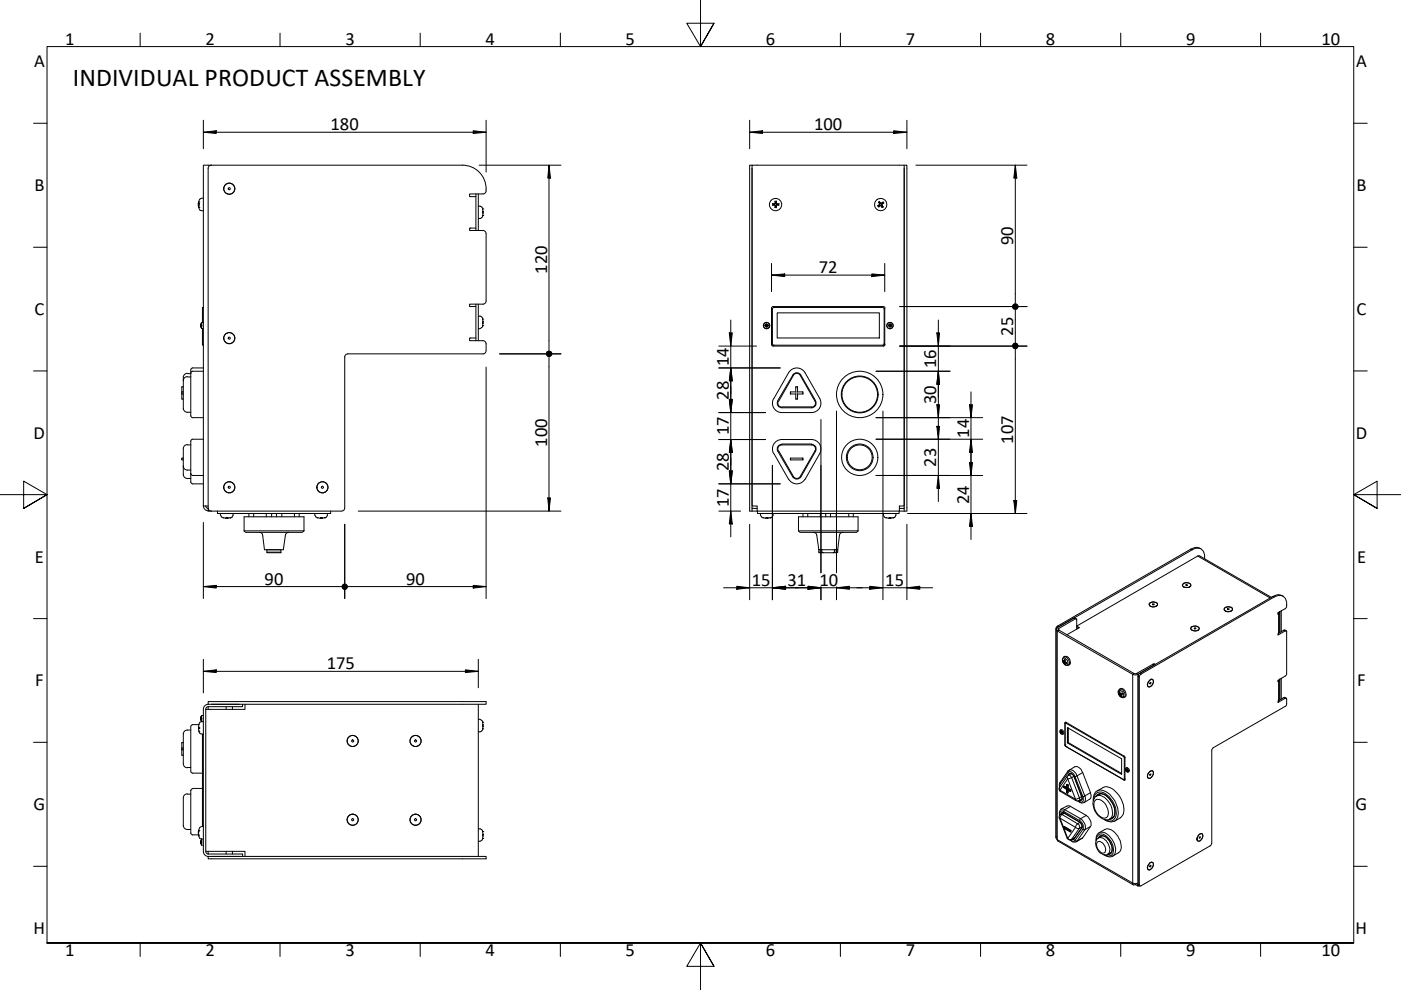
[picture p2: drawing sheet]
<svg xmlns="http://www.w3.org/2000/svg" width="297mm" height="210mm" viewBox="0 0 297 210" stroke-linecap="round" stroke-linejoin="round" font-family="sans-serif">
<defs><g id="words">
<text font-size="5.5" x="15.4" y="18.3">INDIVIDUAL PRODUCT ASSEMBLY</text>
<g font-size="3.9">
<text x="13.8" y="9.5">1</text>
<text x="43.6" y="9.5">2</text>
<text x="73.3" y="9.5">3</text>
<text x="102.9" y="9.5">4</text>
<text x="132.7" y="9.5">5</text>
<text x="162.4" y="9.5">6</text>
<text x="192" y="9.5">7</text>
<text x="221.7" y="9.5">8</text>
<text x="251.5" y="9.5">9</text>
<text x="280.2" y="9.5">10</text>
<text x="7.2" y="14.3">A</text>
<text x="287.5" y="14.3">A</text>
<text x="70.1" y="27.6">180</text>
<text x="172.6" y="27.6">100</text>
<text x="7.3" y="40.5">B</text>
<text x="287.6" y="40.5">B</text>
<text x="214.8" y="52" transform="rotate(-90 214.8 52)">90</text>
<text x="116" y="58" transform="rotate(-90 116 58)">120</text>
<text x="173.6" y="57.9">72</text>
<text x="7.3" y="66.8">C</text>
<text x="214.8" y="71.2" transform="rotate(-90 214.8 71.2)">25</text>
<text x="287.6" y="66.8">C</text>
<text x="154.5" y="77.7" transform="rotate(-90 154.5 77.7)">14</text>
<text x="198.5" y="78" transform="rotate(-90 198.5 78)">16</text>
<text x="154.5" y="84.7" transform="rotate(-90 154.5 84.7)">28</text>
<text x="198.5" y="85.6" transform="rotate(-90 198.5 85.6)">30</text>
<text x="7.1" y="93">D</text>
<text x="116" y="94.7" transform="rotate(-90 116 94.7)">100</text>
<text x="154.5" y="92.3" transform="rotate(-90 154.5 92.3)">17</text>
<text x="205.5" y="92.9" transform="rotate(-90 205.5 92.9)">14</text>
<text x="214.8" y="94.1" transform="rotate(-90 214.8 94.1)">107</text>
<text x="287.5" y="93">D</text>
<text x="154.5" y="99.9" transform="rotate(-90 154.5 99.9)">28</text>
<text x="198.5" y="99" transform="rotate(-90 198.5 99)">23</text>
<text x="154.5" y="107.5" transform="rotate(-90 154.5 107.5)">17</text>
<text x="205.5" y="106.8" transform="rotate(-90 205.5 106.8)">24</text>
<text x="7.4" y="119.3">E</text>
<text x="287.7" y="119.3">E</text>
<text x="56.1" y="124">90</text>
<text x="86.1" y="124">90</text>
<text x="159.4" y="124.2">15</text>
<text x="166.9" y="124.2">31</text>
<text x="173.7" y="124.2">10</text>
<text x="187.7" y="124.2">15</text>
<text x="69.3" y="141.9">175</text>
<text x="7.4" y="145.5">F</text>
<text x="287.7" y="145.5">F</text>
<text x="7.1" y="171.8">G</text>
<text x="287.4" y="171.8">G</text>
<text x="7.1" y="198">H</text>
<text x="13.8" y="202.8">1</text>
<text x="43.6" y="202.8">2</text>
<text x="73.3" y="202.8">3</text>
<text x="102.9" y="202.8">4</text>
<text x="132.7" y="202.8">5</text>
<text x="162.4" y="202.8">6</text>
<text x="192" y="202.8">7</text>
<text x="221.7" y="202.8">8</text>
<text x="251.5" y="202.8">9</text>
<text x="280.2" y="202.8">10</text>
<text x="287.4" y="198">H</text>
</g>
</g></defs>
<!-- layer: Visible (Hylo) -->
<g fill="none" stroke="#000" stroke-width=".21">
<path d="M44.8 35a.67 .67 0 0 0-.7 .7v72M98.1 35a5 5 0 0 1 5 5.5M98.1 35h-55v72.3h1M159.4 35h-.5v73.4h33.4v-73.4h-.6M159.4 35.7v72.1M191.7 35.7v72.1M42 43.6l.3 .9 .4 .2M42.1 43.2h.1M42.1 43.5h.1M42.1 43.5l.1 .5M42.1 43.2l-.1 .1M42.2 44h.1"/>
<path d="M42.2 42.8h.1M42.2 42.8l-.2 .3M42.2 42.8l-.1 .7M42.3 42.3l-.2 .9M42.7 42.1l-.4 .2M42.7 42h.4M42.7 44.7h.4M100.9 48.4h-1.3v.5h2.8a.67 .67 0 0 1 .7 .6v14.3M100.9 41.1v7.8M101.4 43.7l.7 .2M101.4 41.1v7.8M102.1 46.1l-.7 .2"/>
<path d="M102.2 43.9l.2 .4M102.3 44.3h.1M102.3 45.1h.1l-.1 .7M102.3 44.3l.1 .5-.1 .1M102.3 45.7h.1M102.4 44.3h.1M102.4 45.7h.1M102.4 44.9v.2M102.4 45.8l-.2 .3M103.1 40.5a.67 .67 0 0 1-.7 .6h-2.8v.6h1.3M163.8 43.5h.5v.5M163.8 43.5a.36 .36 0 0 1 .5 0 .36 .36 0 0 1 0 .5"/>
<path d="M164 43.3v.2M164.3 42.6v.6h-.5M164.3 42.7a.36 .36 0 0 1 0 .5 .36 .36 0 0 1-.5 0M164.3 43.8h.2M164.3 42.9h.2M164.5 42.9v.3l.4 .1M164.6 42.6v.6h.6M164.6 42.7l-.1 .2M164.9 43.3v.2M165.1 43.5a.36 .36 0 0 0-.5 0 .36 .36 0 0 0 0 .5M165.1 43.2l-.2 .1M165.2 43.5h-.5l-.1 .5"/>
<path d="M186.2 43.9h.1M186.2 43.9l.5-.4 .3 .5M186.2 42.8l.4 .5-.5 .4 .4-.4zM186.3 43.6l.1 .1M186.4 42.7l.4 .5 .5-.4-.5 .4zM186.5 42.9l-.1 .1M186.9 43.3l.5-.3-.5 .5zM186.9 43.5l.4 .4zM187 44h.1M187.1 43l.1 .2M187.1 43.7l-.2 .1M39.7 79.9h.7"/>
<path d="M39.7 79.2h.7M39.7 79.9a.86 .86 0 0 0-.8 .8M39.7 79.2a.86 .86 0 0 0-.8 .8v6.6M40.8 78.7h2.3M40.8 78h2.3M40.9 78.7l-.4 .2-.1 .2M40.9 78l-.4 .2-.1 .3v9.6l.3 .4 .2 .1M42.5 69.1h.1M42.5 68.9h.1M42.5 69h.1M42.6 69.4l.2 .3M42.6 68.9h.1"/>
<path d="M42.6 69.1h.1M42.6 69.3h.1M42.6 68.7h.1M42.6 68.7v.2M42.6 69.1v.2M42.6 68.9v.2M42.6 69.3v.1M42.8 68.4l-.2 .3M42.9 69.7v3.5h.2M43.1 65.2h-.2v3.2M43.1 68.4h-.4v1.2l.4 .1M73.1 75.7v32"/>
<path d="M100.9 71.7h-1.3v.5h2.8a.67 .67 0 0 1 .7 .7v1.4M100.9 64.5v7.7M101.4 67l.7 .2M101.4 64.5v7.7M101.4 69.7h.4M102.1 69.4l-.3 .2M102.2 67.2l.2 .4M102.3 67.6h.1M102.3 68.5h.1l-.1 .6M102.3 67.7l.1 .4-.1 .1M102.3 69h.1M102.4 67.7h.1"/>
<path d="M102.4 69.1h.1M102.4 68.2v.3M102.4 69.1l-.2 .4M103.1 74.4a.67 .67 0 0 1-.7 .6h-28.6a.67 .67 0 0 0-.7 .7M103.1 63.8a.67 .67 0 0 1-.7 .7h-2.8v.5h1.3M162.2 69.1h.1M162.2 68.9h.1M162.2 68.9h.2M162.2 68.9l.1 .1M162.3 69.1h.1M162.3 69h.1M162.4 69.1h.1"/>
<path d="M162.4 68.9h.1M162.4 69v.1M162.4 69.3h.1M162.4 69.3l.1-.1 .1 .1M162.4 68.9v-.2l.1 .1 .1-.1v.2M162.4 69.1v.2M162.4 69.1l.1 .1M162.4 69.1v.1M162.5 68.9l-.2 .1M162.5 69.2h.1M162.5 68.9l.2 .1M162.5 68.8v.1"/>
<path d="M162.5 68.9h.1M162.6 69.3h.1M162.6 69.1v.2M162.6 69.1h.1M162.6 68.9h.1M162.6 68.9h.2M162.6 69.1v.1M162.7 69v.1M162.7 69.1h.1M162.7 69h.1M162.7 69.1l-.2 .1M162.8 68.9h.1"/>
<path d="M162.8 69.1h.1M162.8 69.1h-.2M162.8 68.9l-.1 .1M163.6 73l.3 .4h23.4M163.6 73.1l.3 .2M163.8 72.8l.3 .4h23M164.8 66.3h21.6v5.4h-21.6zM167.2 79l-3.1 5.5M167.2 79a2 2 0 0 1 3.5 0l3.1 5.5a2 2 0 0 1-1.7 3M168.1 79.5l-3.2 5.4M168.1 79.5a.98 .98 0 0 1 1.7 0M168.2 79.6a.86 .86 0 0 1 1.5 0"/>
<path d="M168.2 79.6l-3.1 5.5M169.7 79.6l3.1 5.5M169.8 79.5l3.1 5.4M187.1 65.2h-23.2l-.1 .3v7.4M187.1 65.2l.4 .3v7.4M187.3 65h-23.6l-.1 .3v7.7M187.3 65l.3 .3M187.5 72.8l-.4 .4M187.6 65.4v7.6M187.6 73.1l-.3 .2M187.6 73l-.3 .4M188.3 69.1h.2"/>
<path d="M188.5 69.1h.1M188.5 69h.1M188.5 68.9h.1M188.5 69v.1M188.6 68.9h.1M188.6 69.1h.1M188.6 69.1v.2l.1-.1M188.6 69.1l.1 .1M188.6 69.1l-.1 .1M188.7 68.9l-.1-.2 .1 .2h-.4l.2 .1M188.7 68.9l-.2 .1M188.7 69.2h.1"/>
<path d="M188.7 68.9h.1M188.7 68.9l.1-.2-.1 .2h.3l-.2 .1M188.7 68.9l.1 .1M188.7 69.2l.1 .1M188.8 69.3h.1M188.8 68.9h.1M188.8 69.1h.1M188.8 69.1v.1M188.8 69v.1M188.8 69.1h.2l-.3 .1 .1 .1M188.8 69h.1M188.8 69.1l-.1 .1"/>
<path d="M38.5 83.5h.4M38.9 86.6a.86 .86 0 0 0 .8 .8h.7M38.9 98.8a.86 .86 0 0 0 .8 .9h.7M38.9 82h-.4v2.6h.4M38.9 83.1l-.4 .1M38.9 97.1h-.4v.4h.4M39.7 94.3h.7M39.7 94.3a.86 .86 0 0 0-.8 .8v5.5a.86 .86 0 0 0 .8 .8h.7M40.8 88.6h2.3M40.8 93.1h2.3M40.9 93.1l-.4 .2-.1 .2v8.7l.5 .4M164 84.5a2 2 0 0 0 1.8 3"/>
<path d="M164.1 96.2l3.1 5.4M164.9 85a.98 .98 0 0 0 .9 1.5M165 85a.86 .86 0 0 0 .8 1.3M165.1 95.6l3.1 5.4M165.8 94.2a.98 .98 0 0 0-.9 1.5l3.2 5.4M165.8 93.2a2 2 0 0 0-1.8 3M165.8 94.3a.86 .86 0 0 0-.8 1.3M165.8 94.3h6.3M165.8 86.5h6.3M165.8 87.5h6.3M165.8 94.1h6.3M165.8 93.2h6.3"/>
<path d="M165.8 86.3h6.3M167.6 83.1l1.2 .1M167.6 97.1v.4M167.6 83.5h1.1M167.6 83.2v.3M167.6 97.2h2.6M167.6 97.4l2.6 .1M168.7 82l.3 .1M168.8 84.6h.3M168.8 83.5l-.1 1.1M168.8 82.1l-.1 1M169 83.5v1.1"/>
<path d="M169.1 82l-.1 1.2M169.1 83.1l1.1 .1M169.1 83.5h1.1M170.2 83.1v.4M170.2 97.1v.3M172.1 94.3a.86 .86 0 0 1 .7 1.3l-3.1 5.4M172.1 94.2a.98 .98 0 0 1 .8 1.5l-3.1 5.4M172.1 93.2a2 2 0 0 1 1.7 3M172.8 85a.86 .86 0 0 1-.7 1.3M172.9 85a.98 .98 0 0 1-.8 1.5M173.8 96.2l-3.1 5.4a2 2 0 0 1-3.5 0M40.4 100.4l.3 .4h.2"/>
<path d="M40.8 100.8h2.3M40.8 102.6h2.3M43.1 107.3a1.05 1.05 0 0 0 1.1 1M43.6 107.3l.1 .2 .5 .3M44.1 107.8h.1M44.1 107.7a.67 .67 0 0 0 .7 .7M46.1 108.4v.5h24v-.5M46.7 108.9v.4M46.8 109.2l.2 .4M47 109.6l.4 .2M47.4 109.8l.5 .1v-.1M47.4 109.8h.1"/>
<path d="M47.9 109.8h.1M47.9 109.8h.3M48.2 109.8h.1M48.2 109.8v.1l.6-.1M48.8 109.8h.1M49.2 109.6l-.4 .2M49.4 108.9l-.2 .7M51.8 112.6l.3 .3h12l.4-.3M51.8 112.6h12.7M51.8 112.6v-3h12.7v3M52.8 108.9v.7M53.8 108.9v.7"/>
<path d="M55 112.9a.67 .67 0 0 1 .7 .6l.4 3.1h4l.4-3.2a.68 .68 0 0 1 .7-.5M56.5 108.9v.7M56.6 117.1h3v.1h-3v-.6h3v.5M57.6 108.9v.7M58.6 108.9v.7M59.8 108.9v.7M62.4 108.9v.7M63.4 108.9v.7M66.7 108.9v.4M66.8 109.2l.2 .4M67 109.6l.4 .2M67.4 109.8l.5 .1v-.1"/>
<path d="M67.9 109.8h.1M67.9 109.8h.3M68.2 109.8h.1M68.2 109.8v.1l.6-.1M68.8 109.8h.1M69.2 109.6l-.4 .2M69.4 108.9l-.2 .7M73.1 107.7a.67 .67 0 0 1-.7 .7h-28.3v-.6M160.5 108.4v-1.1h-1.1v-72.3h32.3v72.3h-1v1.1M160.5 107.8h-1.1v.6M160.6 108.4v.5h30v-.5M161.2 108.9v.4"/>
<path d="M161.3 109.2l.2 .4M161.5 109.6l.4 .2M161.8 109.8h.1M161.9 109.8l.5 .1v-.1M162.4 109.8h.1M162.4 109.8h.3M162.7 109.8h.1M162.7 109.8v.1l.6-.1M163.3 109.8h.1M163.7 109.6l-.4 .2M163.9 108.9l-.2 .7M168.1 101.1a.98 .98 0 0 0 1.7 0"/>
<path d="M168.2 101a.86 .86 0 0 0 1.5 0M169.3 112.6l.3 .3h12l.3-.3M169.3 112.6h12.6M169.3 112.6v-3h12.6v3M170.2 108.9v.7M171.3 108.9v.7M172.5 112.9a.67 .67 0 0 1 .7 .6l.4 3.1M173.6 116.6h4M173.6 117.1h.6M173.6 117.1l.1 .1h.9M173.6 116.6v.5M173.9 108.9v.7"/>
<path d="M174.2 116.6v.5l.4 .1h2.8l.2-.1M175.1 108.9v.7M176.1 108.9v.7M176.9 116.6v.5l-.2 .1M176.9 117.1h.7M177.3 108.9v.7M177.6 116.6v.5M178.7 112.9a.67 .67 0 0 0-.7 .6l-.4 3.1M180 108.9v.7M180.9 108.9v.7M187.3 108.9l.2 .7M187.5 109.6l.4 .2"/>
<path d="M187.9 109.8l.5 .1 .1-.1M187.9 109.8h.1M188.5 109.8h.1M188.5 109.8h.3M188.7 109.8l.1 .1M188.8 109.8h.1M188.8 109.8v.1M189.3 109.8h.1M189.4 109.8h.1M189.4 109.8l-.6 .1M189.7 109.6l-.3 .2M190 108.9l-.3 .7"/>
<path d="M190.7 107.8h1v.6M254.6 116.4l-.2-.2a1.77 1.77 0 0 0-1.9 .2l-28.4 16.4-.2 .3v44.5l.3 .7 16.1 9.3M255.4 118.5a1.69 1.69 0 0 0-.6-2 1.69 1.69 0 0 0-2 .1l-28.3 16.3M225.6 139.3a1.08 1.08 0 0 1 1.2 .4 1.08 1.08 0 0 1 0 1.2 1.09 1.09 0 0 1-1.2-.2 1.09 1.09 0 0 1-.3-1.1zM228.2 131.2l-.6-.2-3.4 2.1-.2 .2v.3l16.2 9.4 .4 .1 .7-.1 3.5-2.1M228.3 133.4v-2.1l-.2-.1-3.8 2.1v.2l16.2 9.3h.5l3.6-2 .3 .1M228.3 133.1l.3 .2M243.6 128a1.05 1.05 0 0 1 1.8 .2 .97 .97 0 0 1-.9 .5 .97 .97 0 0 1-.9-.7zM243.7 127.9a1.19 1.19 0 0 1 1.7 .2 .98 .98 0 0 1-.9 .6 .98 .98 0 0 1-.9-.6zM243.9 128.5l.1 .1M244.4 128.1l.3 .1h-.4zM245.2 128.5l-.1 .1"/>
<path d="M250.9 123.7a1.09 1.09 0 0 1 1.6 .4 1.1 1.1 0 0 1-1.8 0zM251 123.7a.96 .96 0 0 1 1.5 .5 1.13 1.13 0 0 1-1.8-.2zM251 124.4v.1M251.5 124l.3 .1-.3 .1zM252.2 124.4v.1M252.5 133a1.06 1.06 0 0 1 1.8 .4 1.07 1.07 0 0 1-1.8-.2zM252.6 132.9a1.03 1.03 0 0 1 1.7 .4 .99 .99 0 0 1-1 .5 .99 .99 0 0 1-.8-.7zM252.7 133.6h.1M253.2 133.3l.4-.1-.3 .2zM253.9 133.6h.1M259.6 129a1.1 1.1 0 0 1 1.7 .1 .97 .97 0 0 1-.8 .6 .97 .97 0 0 1-1-.5zM259.8 128.8a.93 .93 0 0 1 1.5 .5 1.08 1.08 0 0 1-1.8-.2z"/>
<path d="M259.8 129.5l.1 .1M260.3 129.1l.3 .1-.3 .1zM261 129.5v.1M269.6 126.7l-15.5-8.9-25.8 15 .6 .3-2.7 1.5M271.1 134.3l-.1 .4 1.5-.9h.3v9.1l-.3 .5-1.5 .8v.4l.3-.4v-.2M271.3 129.7v.2l-.3 .4v-.4l1.5-.8a1.91 1.91 0 0 0-.8-2.8h-.7l-.9 .3-28.2 16.3-.3 .5v44.3l.1 .2 15-8.6 .2-.5v-19.8l.3-.5 15.5-9v-1.4h-.2l-1.5 .8 .1-.3M271.3 133.9l-.2 .4M271.3 129.7v4.4M271.7 129.5v4.4M272 126.4l-.2-.1a1.77 1.77 0 0 0-1.9 .2l-28.5 16.5-.1 44.6 .4 .3M272.7 133.8l-.4-.2-1.2 .7M38.5 158.9l.4 .1"/>
<path d="M38.9 157.5h-.4v2.6h.4M38.9 158.6l-.4 .1M40.4 154.1v9.4M40.4 154.8h-.7a.86 .86 0 0 0-.8 .8v6.3M40.8 153.6h1.4M40.9 153.6l-.4 .2-.1 .3M42.1 154.5l.1 .5M42.1 154.5h.1M42.2 155l.1 .4 .4 .2M42.2 154.2h.1M42.2 154.5h.1M42.2 155h.1"/>
<path d="M42.2 154.2v.3M42.2 154.4l-.1 .1M42.2 153.6h.1M42.5 152.4h.1M42.5 152.2h.1M42.5 152.4v.1M42.5 152.3h.1M42.6 152.7l.2 .3M42.6 152.2h.1M42.6 152.4h.1M42.6 152.7h.1M42.6 152.1v.1"/>
<path d="M42.6 152.4v.3M42.6 152.2v.2M42.6 152h.1M42.7 153l-.5 .4-.2 .7 .2 .1M42.7 155.6l.4 .1M42.8 151.7l-.2 .3M42.9 155.7v19.5M43.1 151.7h-.4v1.3h.4M43.1 150.4v30.1M44.1 148.8h59v.5h-59zM44.1 149.8v.6M44.2 149.3a1.05 1.05 0 0 0-1.1 1.1"/>
<path d="M44.2 149.8l-.5 .3-.1 .3M47.9 149.8v.6M49.3 149.8v.6M51.4 149.3v.5h-7.3M51.9 149.3v1.1h-8.3v30.1h8.3v1.1M101.4 149.3v32.3M101.4 152.5h.4M101.8 152.6l.3 .2M102.1 155l-.7 .2M102.2 152.7l.2 .4M102.3 153.2l.1 .8M102.3 154h.1z"/>
<path d="M102.3 154.6h.1M102.4 154.5h.1M102.4 153.1h.1M102.4 154.6l-.2 .4M102.4 154l-.1 .5M224.7 155.2v-.3a.45 .45 0 0 1 .6 .2 .45 .45 0 0 1-.1 .6l-.3-.2M224.8 155.3l.1 .2M224.8 155.2h.1M224.8 154.8a.5 .5 0 0 1 .7 .1 .5 .5 0 0 1-.1 .7l-.2 .1M224.8 155.2l.1 .2M224.9 155.4h.1M224.9 155.2h.1"/>
<path d="M224.9 155.4v.1M224.9 155.5h.1M224.9 155.1h.1M224.9 155.1v.1h-.1M224.9 155.1l.1 .1M225 155.3h.1M225 155.4h.1M225 155.3l-.1 .1M225 155.1l.1 .3-.1 .1M225 155.4l-.1 .1M225 155.4v.1M225.4 140.1l.2 .1"/>
<path d="M225.6 140.2h-.2l.2 .2 .1 .4 .1-.2M225.6 140.2l.1-.3 .1 .5 .3 .1M225.8 153.2l.2-.1 12.4 7.3 .1 5-12.5-7.1-.2-.2zM225.8 140.5v.3M225.8 153.5l.2-.2 12.2 7.1 .2 .3v4.5l-.1 .1-12.3-7M225.8 140.5l.3 .1M225.8 140.1l-.2 .1M225.9 140.4l-.1 .1M226.1 153.2l-.2 .1M226.1 140.6h.1M226.1 140.4v.2M226.5 154.3v3.2h-.2v-3.2l11.5 6.6v3.3l-11.5-6.7"/>
<path d="M226.5 157.5l11.3 6.5M237.2 146.3a.77 .77 0 0 1 .9-.3 .77 .77 0 0 1 .5 .7 .74 .74 0 0 1-.2 1.1 .74 .74 0 0 1-1-.3 1.08 1.08 0 0 1-.2-1.2zM237.2 147.1h.2M237.3 147.3h.2l.2 .3M237.4 146.7h-.1l.1 .4M237.4 146.7l.2 .4 .3-.1M237.6 147l-.2 .1M237.6 147.1l-.2 .2M237.6 147v.1M237.7 147.6h.1M237.7 147.5v.1M237.8 147l.1 .2"/>
<path d="M237.9 147l-.3 .1M237.9 147.1l-.3 .1M237.9 147.2h.1M237.9 147.2l-.3 .1 .3 .3M243.3 145.1v.1M243.6 144.4a.54 .54 0 0 1 .9-.2 1.05 1.05 0 0 1-1.1 1.4l-.1-.4zM243.9 144.7l.1 .1-.2 .2zM243.9 144.1l-.1 .1M271.3 148.2l-.2 .4M271.3 144v4.4M271.7 143.8v4.4M272.7 148.1l-.4-.2-1.2 .7"/>
<path d="M38.9 161.9a.86 .86 0 0 0 .8 .9M39.7 168.4h.7M39.7 162.7h.7M39.7 168.3a.86 .86 0 0 0-.8 .9v5.8a.86 .86 0 0 0 .8 .9h.7M40.4 163.5l.1 .2 .4 .2M40.4 167.6v9l.1 .2 .4 .2M40.8 177h1.3M40.8 167.2h2.1M40.8 163.9h2.1M40.9 167.2l-.4 .2-.1 .2M42.1 176.4h.1M42 176.8h.1"/>
<path d="M42 176.8l.3 .9M42.1 176.4l-.1 .2M42.2 176.1h.1M42.2 176.2l-.2 .4 .2 .7-.2-.5M42.2 176.1v.2M42.2 176.1l-.1 .3M42.3 177.7l.4 .2M42.5 178.7h.1M42.5 178.5h.1M42.5 178.4v.1M42.5 178.6h.1M42.6 178.9l.2 .3"/>
<path d="M42.6 178.5h.1M42.6 178.6h.1M42.6 178.9h.1M42.6 178.2h.1M42.6 178.2v.3M42.6 178.6v.3M42.6 178.5v.1M42.7 175.3l-.4 .2-.3 .9M42.7 175.2h.4M42.8 177.9l-.2 .3M43.1 177.9h-.4v1.3h.4M101.4 175.7l.7 .2"/>
<path d="M102.1 178.1l-.7 .3M102.2 175.9l.2 .4M102.3 176.3h.1M102.3 176.3l.1 .8M102.3 177.7v.1M102.4 177.8h.1M102.4 176.3h.1M102.4 177.8l-.2 .4M102.4 177.2l-.1 .6M223.9 177.5v.1M224.6 166.9v.5l.2 .4M224.7 172.8a1.35 1.35 0 0 1 .3-1.3l1.2-.6h.6l3.5 2a2.12 2.12 0 0 1 .9 2.3l-1.6 2.4-1.4 .9a1.1 1.1 0 0 1-1.3-.3"/>
<path d="M224.9 167.8l3.3 2M225.2 172.3l3.7 2a.99 .99 0 0 1 .5 1.2l-1.8 2.4M225.5 172.3l-.9 .6v.5l1.7 4.3M225.6 167h.1M225.6 175.5h.1M226.1 168h.1M226.1 166.9l-.5-.2v.3l.5 .4v.6l.2 .1M226.1 166.4v.1M226.1 166.4l.2-.1 .2 .1-.2 .1M226.1 166.4v.8M226.1 167.3v.1M226.3 167.4l.6 .4"/>
<path d="M226.3 177.7l.4 .4 .5-.1M226.3 164.6l-1.6 2.3-.1-.6 .2-.5 1.6-2.3 1.4-.9a1.5 1.5 0 0 1 1.8 1.2l1.7 4.9-.1 .6-1.3 .9a1.1 1.1 0 0 1-1.4-.4M226.5 167.5v.6h-.2M226.5 166.4v.7l-.2 .1M226.5 167.1l.6 .4-.2 .1M226.6 164.4l-.2 .2M226.9 164l.5 .2 .3 .4 1.7 4.5-.1 .5M226.9 176.2l.2-.1-1.4-.9-.1 .1v.2l1.3 .9M227.1 167.5v.2h-.2M227.1 176.1v.2h-.2M227.1 164l-.6 .4M227.8 177.6l-.7 .4"/>
<path d="M228.2 169.8h.6M229.4 169.4l-.6 .4M231.8 169.7a2.14 2.14 0 0 1 .9-2 2.49 2.49 0 0 1 2.2-.9 5.3 5.3 0 0 1 3.3 5.8 3 3 0 0 1-1.9 1.5 2.39 2.39 0 0 1-2.2-.3M232.4 178.3a1.57 1.57 0 0 1 .6-1.7l1.3-.7a2.34 2.34 0 0 1 2.7 1.4 3.2 3.2 0 0 1 .4 3.3l-1.5 .9a1.71 1.71 0 0 1-1.8-.3M232.9 168.4a1.98 1.98 0 0 1 2.4 1.1 3.5 3.5 0 0 1 .7 3.8l-.2 .2M233.2 177.3a1.84 1.84 0 0 1 2.1 1.2 1.9 1.9 0 0 1 .1 2.4M233.3 168.3a1.75 1.75 0 0 0-1.3 1 3.4 3.4 0 0 0 2.9 4.5l1.3-.7M233.7 177.2l-.8 .4a1.79 1.79 0 0 0 0 2.8 1.6 1.6 0 0 0 2 .7l.7-.4M238.5 165.2l-.2 .1M238.6 163.3l.2 .2M238.6 163.3v-.3a.44 .44 0 0 1 .6 .1 .44 .44 0 0 1-.1 .6l-.3-.2M238.7 163.3h.1"/>
<path d="M238.7 163.2v.1M238.7 162.8a.5 .5 0 0 1 .7 .3 .5 .5 0 0 1-.3 .6M238.8 163.4h.1M238.8 163.2h.1M238.8 163.4v.1M238.8 163.2h.1l-.1 .1M238.8 163.3v.1M238.8 163.5h.1M238.8 163.1h.1M238.8 163.1v.2M238.8 163.1l.2 .4M238.9 163.3h.1"/>
<path d="M238.9 163.4h.1M238.9 163.3l-.1 .1M238.9 163.4v.1M239 163.5h.1M239 163.5l-.1-.1v.1M243.3 164.5v.1M243.6 163.8a.52 .52 0 0 1 .7-.4 .52 .52 0 0 1 .2 .8l-.5 .7-.4 .2a.78 .78 0 0 1 0-1.3zM243.8 164.2l.2-.1-.1 .3zM243.9 163.5h-.1M253.8 177.8v.1M254.3 176.9l.5-.1a.99 .99 0 0 1 .1 1 .99 .99 0 0 1-1 .5 .99 .99 0 0 1 .4-1.4zM254.3 176.9l.5-.1a.99 .99 0 0 1 .1 1 .99 .99 0 0 1-1 .5l-.1-.7z"/>
<path d="M254.4 177.4l.1 .1-.2 .2zM254.4 176.8l-.1 .1M43.1 180.5a1.05 1.05 0 0 0 1.1 1.1M43.6 180.5l.1 .3 .5 .3M44.1 181.1h7.3v.5M44.1 181.6h59v.5h-59zM44.1 180.5v.6M47.9 180.5v.6M49.3 180.5v.6M240.7 187.6l.6 .3M240.7 187.4v.2M240.9 187.4l.4 .2v.3"/>
<path d="M241.3 187.2l-.4 .2-.7-.2v.4h.5M241.3 187.6h.1M241.5 187.7l-.2 .2M243.3 183.9v.1M243.8 183l.5-.1a.99 .99 0 0 1 .1 1 .99 .99 0 0 1-1 .5l-.1-.4 .1-.5zM243.8 183.6l.2-.1-.1 .3h-.1zM243.8 182.9h.1"/>
<circle cx="48.6" cy="40" r=".22"/>
<circle cx="48.6" cy="40" r="1.17"/>
<circle cx="164.4" cy="43.4" r="1.3"/>
<circle cx="186.7" cy="43.4" r="1.3"/>
<circle cx="48.6" cy="71.7" r=".22"/>
<circle cx="48.6" cy="71.7" r="1.17"/>
<circle cx="162.5" cy="69" r=".67"/>
<circle cx="188.7" cy="69" r=".67"/>
<circle cx="182.3" cy="83.6" r="4.9"/>
<circle cx="182.3" cy="83.6" r="3.9"/>
<circle cx="182.3" cy="97" r="3.8"/>
<circle cx="182.3" cy="97" r="2.83"/>
<circle cx="182.3" cy="97" r="2.64"/>
<circle cx="182.3" cy="83.6" r="3.8"/>
<circle cx="48.6" cy="103.3" r=".22"/>
<circle cx="48.6" cy="103.3" r="1.17"/>
<circle cx="68.4" cy="103.3" r=".22"/>
<circle cx="68.4" cy="103.3" r="1.17"/>
<circle cx="74.8" cy="157.1" r="1.17"/>
<circle cx="74.8" cy="157.1" r=".22"/>
<circle cx="88.1" cy="157.1" r="1.17"/>
<circle cx="88.1" cy="157.1" r=".22"/>
<circle cx="74.8" cy="173.8" r="1.17"/>
<circle cx="74.8" cy="173.8" r=".22"/>
<circle cx="88.1" cy="173.8" r="1.17"/>
<circle cx="88.1" cy="173.8" r=".22"/>
</g>
<!-- layer: Visible Narrow (Hylo) -->
<g fill="none" stroke="#000" stroke-width=".21">
<path d="M252.5 116.4l.3 .2M253.9 117.9l15.4 8.9M223.9 133.3l.1 .1M224.2 133.1l.3 .2v.3l-.3 .2v44.2l16 9.2v-44.2l.2-.2M224.2 132.8l.3 .1M225.4 139.5a.93 .93 0 0 1 .9 .5 .93 .93 0 0 1 0 1 .97 .97 0 0 1-.9-1.5zM225.6 139.3a1.21 1.21 0 0 1 1 1.6l-.1 .1M225.7 139.9h.1M227.6 131l.4 .2M269.9 126.5l.2 .1M271 130.1h.1v4.2M272.2 133.6l.3 .2"/>
<path d="M224.8 155.2h.1M224.9 155.1h.1M225 155.5h.1M225 155.2l-.1 .1M225 155.2h-.1M225 155.4l.1 .1M225 155.4h-.1M225.4 140.1v.1M225.7 140.8h.1M225.7 140.7l.1 .1M225.8 158h.1M225.8 140.1l-.2 .1"/>
<path d="M225.8 140.2l-.2 .2M225.9 140.4h-.3M226 158.3h.1M226 153.1l-.2 .2M226 140.4l-.2 .1M226.1 140.5v.1M226.1 153.3h-.1M237.2 146.3a.94 .94 0 0 1 .9 .6 .94 .94 0 0 1-.1 1 1.11 1.11 0 0 1-.8-1.6zM237.2 147.1l.1 .2M237.3 146.7h.1M237.3 147.1l.1 .2M237.4 146.1a1.12 1.12 0 0 1 1.2 1.4l-.3 .4"/>
<path d="M237.5 147h-.1M237.6 147.3v.1M237.8 147.5l.1 .1M237.8 147l-.3 .3M237.9 147v.2M237.9 147.1l-.2 .1M241 142.8l.3 .2v44.2M241.3 143.4l.3 .1M241.6 142.8l.3 .1M244.5 140.8l.3 .1M271 144.4h.1v4.2M272.2 147.9l.3 .2"/>
<path d="M223.9 177.5h.1M224.6 173.5h.1M224.7 166.9l-.1 .5 .1 .1M224.7 167.5l.2 .3M224.7 173.5l1.7 4.3M224.7 167.5l3.3 2M224.7 173.5l3.3 1.9M224.8 166.2l-.1 .6M224.8 165.8v.4M224.9 172.7h.3M225 171.5h.4l.3 .2-.1 .4M225.2 172.7l-.5 .8"/>
<path d="M225.2 172.7l3.3 2M225.2 172.3l-.2 .3M225.6 172.3h-.5l-.1 .3M225.6 172.3l3.4 2.1 .4 .5v.6M225.6 172.1a.51 .51 0 0 0-.9 .1v.6M225.6 166.8l.5 .4v-.7h.2v.7l.6 .5-.6-.3v.7l-.2-.1v-.7l-.5-.3zM225.6 172.3v.1M225.6 175.4l1.3 .9-1.3-.8zM225.6 172.1l3.3 1.9M225.6 166.7l.5 .3M225.6 175.3l1.3 .8v.3M225.7 172.4l-.5 .3"/>
<path d="M226.1 166.4l.3 .1v.7l.5 .3v.3M226.3 177.7l.1 .1M226.3 164.6l.1 .5M226.4 177.8a.64 .64 0 0 0 .8 .2M226.4 167.5v.6M226.4 165.1l-1.7 2.4M226.4 165.1l1.6 4.4M226.4 163.5l.1 .3M226.5 163.8a.97 .97 0 0 1 1.4 .8M226.5 163.8l-1.7 2.4M226.7 164.1h.1M226.7 164.1a.78 .78 0 0 1 1 .5"/>
<path d="M226.7 163.3a1.41 1.41 0 0 1 1.6 1.2M226.7 164.1l-.2 .3h.3l.4 .5M226.8 164.1l-.2 .2M226.9 164l-.1 .1M226.9 171l-1.2 .7 3.4 1.9M227 178.1l.6 .3 .3-.2M227.2 164.9l-.8 .2M227.2 164.9l1.7 4.2M227.2 178h-.1M227.6 177.9l-.3 .1M227.6 164.6l-.4 .3M227.7 164.6h.1"/>
<path d="M227.7 164.6l1.7 4.6-.2 .5-.3-.1M227.7 177.9l-.1 .1h-.3M227.7 177.8v.1M227.8 177.6l-.6 .4M227.9 178.2l.4 .1-.1 .2M227.9 164.6l1.7 4.3M228 169.5l.2 .3M228 175.4l.5 .3 .4-.1M228 175.4l-1.6 2.4M228.3 164.5l-.4 .1M228.3 164.5l1.7 4.3 1.2-.7M228.5 174.7l-.3 .3-.2 .4"/>
<path d="M228.5 174.7l.3 .2 .1 .7M228.6 169.8l.3 .2M228.9 170v.1M228.9 169.1l-.9 .4M228.9 169.1v.5l-.1 .2M228.9 175.6l-1.7 2.4M229 174.3l-.5 .4M229.1 173.6l-.2 .4a1.53 1.53 0 0 1 .7 1.8M229.1 173.6a2.03 2.03 0 0 1 .9 2.3M229.3 169.6h-.3M229.4 175.5h.1M229.4 175.5l-1.7 2.4"/>
<path d="M229.4 168.9l-.5 .2M229.4 175.3l-.5 .3M229.6 163.8l-1.3 .7M229.6 168.9l.1 .6a.5 .5 0 0 1-.2 .5 .5 .5 0 0 1-.6 0M229.6 168.9l.4-.1 .1 .3v.5l-.2 .6M229.6 175.8l.4 .1M229.6 175.8l-1.7 2.4M230 175.9l-1.7 2.4 1.3-.7M230.3 172.9l-1.2 .7M231.2 175.2l-1.2 .7M231.9 169.5a1.52 1.52 0 0 1 1.1-1.6 1.52 1.52 0 0 1 1.7 .7 4.7 4.7 0 0 1 1.8 4.6l-.2 .3a1.12 1.12 0 0 1-1.5 .5l-.4-.2M232 169.9a1.11 1.11 0 0 1 1.9 .1 2.68 2.68 0 0 1 .8 3.3 1.73 1.73 0 0 1-2.3-1.1l-.4-.8-.1-.8z"/>
<path d="M232.3 168.9a1.34 1.34 0 0 1 2.1-.3 4.5 4.5 0 0 1 1.9 4.2l-.1 .3a.94 .94 0 0 1-1.1 .6M232.5 178.1a1.08 1.08 0 0 1 .5-1.2 1.08 1.08 0 0 1 1.3 .2 3.7 3.7 0 0 1 1.7 3.8 1.2 1.2 0 0 1-1.7 .4M232.6 178.6a1.22 1.22 0 0 1 1.7 .9l.1 .4a.67 .67 0 0 1-.2 .9 .67 .67 0 0 1-1-.2l-.6-.9-.1-.7zM232.7 167.7a2.66 2.66 0 0 1 2.9 1.2 4.4 4.4 0 0 1 1.2 4.7l-.5 .5M232.9 168.4l-.4 .4a2.44 2.44 0 0 1 2.6 1.4 3.1 3.1 0 0 1 .4 3.3l-.2 .1 .5-.1M232.9 177.7a1.05 1.05 0 0 1 1.8-.1 2.99 2.99 0 0 1 .9 3.3l-.2 .2h-.6M232.9 177.6a2.29 2.29 0 0 1 2.4 2.1l-.1 1-.3 .4M233 176.6a2.34 2.34 0 0 1 2.8 1.4 2.85 2.85 0 0 1 .4 3.3l-.3 .2M233.2 177.3l-.2 .3M238.3 160.3l-.1 .1M238.5 165.3l-.2 .1M238.5 165.1l-.1 .1"/>
<path d="M238.5 160.6l-.1 .1M238.7 163.2h.1M238.8 163.4h.1M238.8 163.5h.1M238.8 163.1v.2M239 163.4v.1M235.4 180.9l-.5 .2M241.3 187.5l.3 .1"/>
</g>
<!-- layer: Border (Hylo) -->
<g fill="none" stroke="#000" stroke-width=".21">
<path d="M148.5 -.1v10l-2.9-5h5.8l-2.9 5 2.9-5M29.7 7v2.9M59.4 7v2.9M89.1 7v2.9M118.8 7v2.9M178.2 7v2.9M207.9 7v2.9M237.6 7v2.9M267.3 7v2.9M7.1 26.1h2.9M287 26.1h2.9M7.1 52.4h2.9"/>
<path d="M287 52.4h2.9M7.1 78.6h2.9M287 78.6h2.9M0 104.9h10l-5-2.9v5.8l5-2.9-5 2.9M297 104.9h-10l5-2.9v5.8l-5-2.9 5 2.9M7.1 131.2h2.9M287 131.2h2.9M7.1 157.4h2.9M287 157.4h2.9M7.1 183.7h2.9M10 199.9v-190h277v190h-277h277M29.7 199.9v2.9"/>
<path d="M59.4 199.9v2.9M89.1 199.9v2.9M118.8 199.9v2.9M178.2 199.9v2.9M207.9 199.9v2.9M237.6 199.9v2.9M267.3 199.9v2.9M287 183.7h2.9M151.4 204.9l-2.9-5 2.9 5h-5.8l2.9-5v10"/>
</g>
<!-- layer: Dimension (Hylo) -->
<g fill="none" stroke="#000" stroke-width=".21">
<path d="M43.1 28l2.7-.3v.6zM43.1 28h60M43.1 25.5v6M100.3 27.7l2.8 .3-2.8 .3zM101.6 35h17.3M103.1 25.5v11M116.4 35l.3 2.8h-.6zM116.4 35v39.3M158.9 28l2.8-.3v.6zM158.9 28h33.4M158.9 25.5v6M189.5 27.7l2.8 .3-2.8 .3z"/>
<path d="M192.3 25.5v6M194.2 35h23.5M215.3 35l.3 2.8h-.7zM215.3 35v29.3M163.6 58.3l2.8-.2v.5zM163.6 58.3h24M163.6 55.9v5.9M184.8 58.1l2.8 .2-2.8 .3zM187.6 55.9v5.9M103.1 77.8v49.1M105.9 75h13M116.4 75.7v32.7"/>
<path d="M152.4 78h13M152.4 73.4h8M154.6 70.6h.7l-.4 2.8zM154.9 78l.4 2.7h-.7zM154.9 67.9v45.9M185.7 78.7h15.7M190.8 73.4h26.9M190.8 65h26.9M198.6 70.6h.6l-.3 2.8zM198.9 78.7l.3 2.8h-.6zM198.9 67.9v38.4M215.3 65.7v7"/>
<path d="M215.3 74v34.9M152.4 87.5h9.9M152.4 93.2h9.9M154.6 84.7h.7l-.4 2.8zM154.6 99.9h.7l-.4 2.7zM154.7 95.7l.2-2.5 .4 2.7M154.7 80.6l.2-2.6 .4 2.7M154.7 84.7h.6l-.4 2.8-.2-2.6M154.7 95.9h.6M154.7 99.9h.6l-.4 2.7-.2-2.5M154.7 80.7h.6M154.9 93.2l.4 2.7h-.7z"/>
<path d="M163.8 98.7v28.5M174.1 88.9v32.5M177.4 87.2v34.2M185.7 88.6h22.6M185.7 93.1h22.6M187.2 87.2v40M198.6 85.8h.6l-.3 2.8zM198.6 90.4h.6l-.3 2.7zM198.6 81.4l.3-2.7 .3 2.8M198.7 81.5h.5M205.5 98.1h.7l-.3 2.7zM205.5 85.8h.7l-.3 2.8z"/>
<path d="M205.9 93.1l.3 2.8h-.7zM205.9 83.1v31.3M43.1 110.8v16.1M73.1 111.2v15.7M75.9 108.4h43M116.1 105.6h.6l-.3 2.8zM152.4 108.4h4.6M152.4 102.6h13M154.9 108.4l.4 2.7h-.7zM158.9 111.2v16M185.7 100.8h22.6M192.3 111.2v16"/>
<path d="M192.5 108.9h25.2M198.9 100.8l.3 2.7h-.6zM205.9 108.9l.3 2.7h-.7zM214.9 106.1h.7l-.3 2.8zM43.1 124.4l2.7-.3v.6zM43.1 139.8v7.1M43.1 124.4h29.3M73.8 124.4h29.3M100.3 124.1l2.8 .3-2.8 .3zM101.4 139.8v6M153.4 124.6h44.3M156.2 124.3l2.7 .3-2.7 .3z"/>
<path d="M163.8 124.6l2.8-.3v.6zM171.3 124.3l2.8 .3-2.8 .3zM174.1 124.4v2.8M177.4 124.6l2.7-.3v.6zM177.4 124.4v2.8M184.4 124.3l2.8 .3-2.8 .3zM192.3 124.6l2.7-.3v.6zM43.1 142.3l2.7-.3v.6zM43.1 142.3h58.3M98.7 142l2.7 .3-2.7 .3z"/>
</g>
<g fill="#000">
<path d="M43.1 28l2.7-.3v.6z" fill-rule="evenodd"/>
<path d="M100.3 27.7l2.8 .3-2.8 .3z" fill-rule="evenodd"/>
<path d="M116.4 35l.3 2.8h-.6z" fill-rule="evenodd"/>
<path d="M158.9 28l2.8-.3v.6z" fill-rule="evenodd"/>
<path d="M189.5 27.7l2.8 .3-2.8 .3z" fill-rule="evenodd"/>
<path d="M215.3 35l.3 2.8h-.7z" fill-rule="evenodd"/>
<path d="M163.6 58.3l2.8-.2v.5z" fill-rule="evenodd"/>
<path d="M184.8 58.1l2.8 .2-2.8 .3z" fill-rule="evenodd"/>
<path d="M154.6 70.6h.7l-.4 2.8z" fill-rule="evenodd"/>
<path d="M198.6 70.6h.6l-.3 2.8z" fill-rule="evenodd"/>
<path d="M154.6 84.7h.7l-.4 2.8z" fill-rule="evenodd"/>
<path d="M154.6 84.7h.7l-.4 2.8z" fill-rule="evenodd"/>
<path d="M154.6 99.9h.7l-.4 2.7z" fill-rule="evenodd"/>
<path d="M154.6 99.9h.7l-.4 2.7z" fill-rule="evenodd"/>
<path d="M154.9 78l.4 2.7h-.7z" fill-rule="evenodd"/>
<path d="M154.9 93.2l.4 2.7h-.7z" fill-rule="evenodd"/>
<path d="M154.9 93.2l.4 2.7h-.7z" fill-rule="evenodd"/>
<path d="M154.9 78l.4 2.7h-.7z" fill-rule="evenodd"/>
<path d="M198.6 85.8h.6l-.3 2.8z" fill-rule="evenodd"/>
<path d="M198.6 90.4h.6l-.3 2.7z" fill-rule="evenodd"/>
<path d="M198.9 78.7l.3 2.8h-.6z" fill-rule="evenodd"/>
<path d="M198.9 78.7l.3 2.8h-.6z" fill-rule="evenodd"/>
<path d="M205.5 98.1h.7l-.3 2.7z" fill-rule="evenodd"/>
<path d="M205.5 85.8h.7l-.3 2.8z" fill-rule="evenodd"/>
<path d="M205.9 93.1l.3 2.8h-.7z" fill-rule="evenodd"/>
<path d="M116.1 105.6h.6l-.3 2.8z" fill-rule="evenodd"/>
<path d="M154.9 108.4l.4 2.7h-.7z" fill-rule="evenodd"/>
<path d="M198.9 100.8l.3 2.7h-.6z" fill-rule="evenodd"/>
<path d="M205.9 108.9l.3 2.7h-.7z" fill-rule="evenodd"/>
<path d="M214.9 106.1h.7l-.3 2.8z" fill-rule="evenodd"/>
<path d="M43.1 124.4l2.7-.3v.6z" fill-rule="evenodd"/>
<path d="M100.3 124.1l2.8 .3-2.8 .3z" fill-rule="evenodd"/>
<path d="M156.2 124.3l2.7 .3-2.7 .3z" fill-rule="evenodd"/>
<path d="M163.8 124.6l2.8-.3v.6z" fill-rule="evenodd"/>
<path d="M163.8 124.6l2.8-.3v.6z" fill-rule="evenodd"/>
<path d="M171.3 124.3l2.8 .3-2.8 .3z" fill-rule="evenodd"/>
<path d="M171.3 124.3l2.8 .3-2.8 .3z" fill-rule="evenodd"/>
<path d="M177.4 124.6l2.7-.3v.6z" fill-rule="evenodd"/>
<path d="M184.4 124.3l2.8 .3-2.8 .3z" fill-rule="evenodd"/>
<path d="M192.3 124.6l2.7-.3v.6z" fill-rule="evenodd"/>
<path d="M43.1 142.3l2.7-.3v.6z" fill-rule="evenodd"/>
<path d="M98.7 142l2.7 .3-2.7 .3z" fill-rule="evenodd"/>
<circle cx="116.4" cy="75" r=".69"/>
<circle cx="116.4" cy="75" r=".71"/>
<circle cx="215.3" cy="73.3" r=".67"/>
<circle cx="215.3" cy="65" r=".69"/>
<circle cx="215.3" cy="65" r=".67"/>
<circle cx="73.1" cy="124.4" r=".69"/>
</g>
<use href="#words"/>
</svg>
